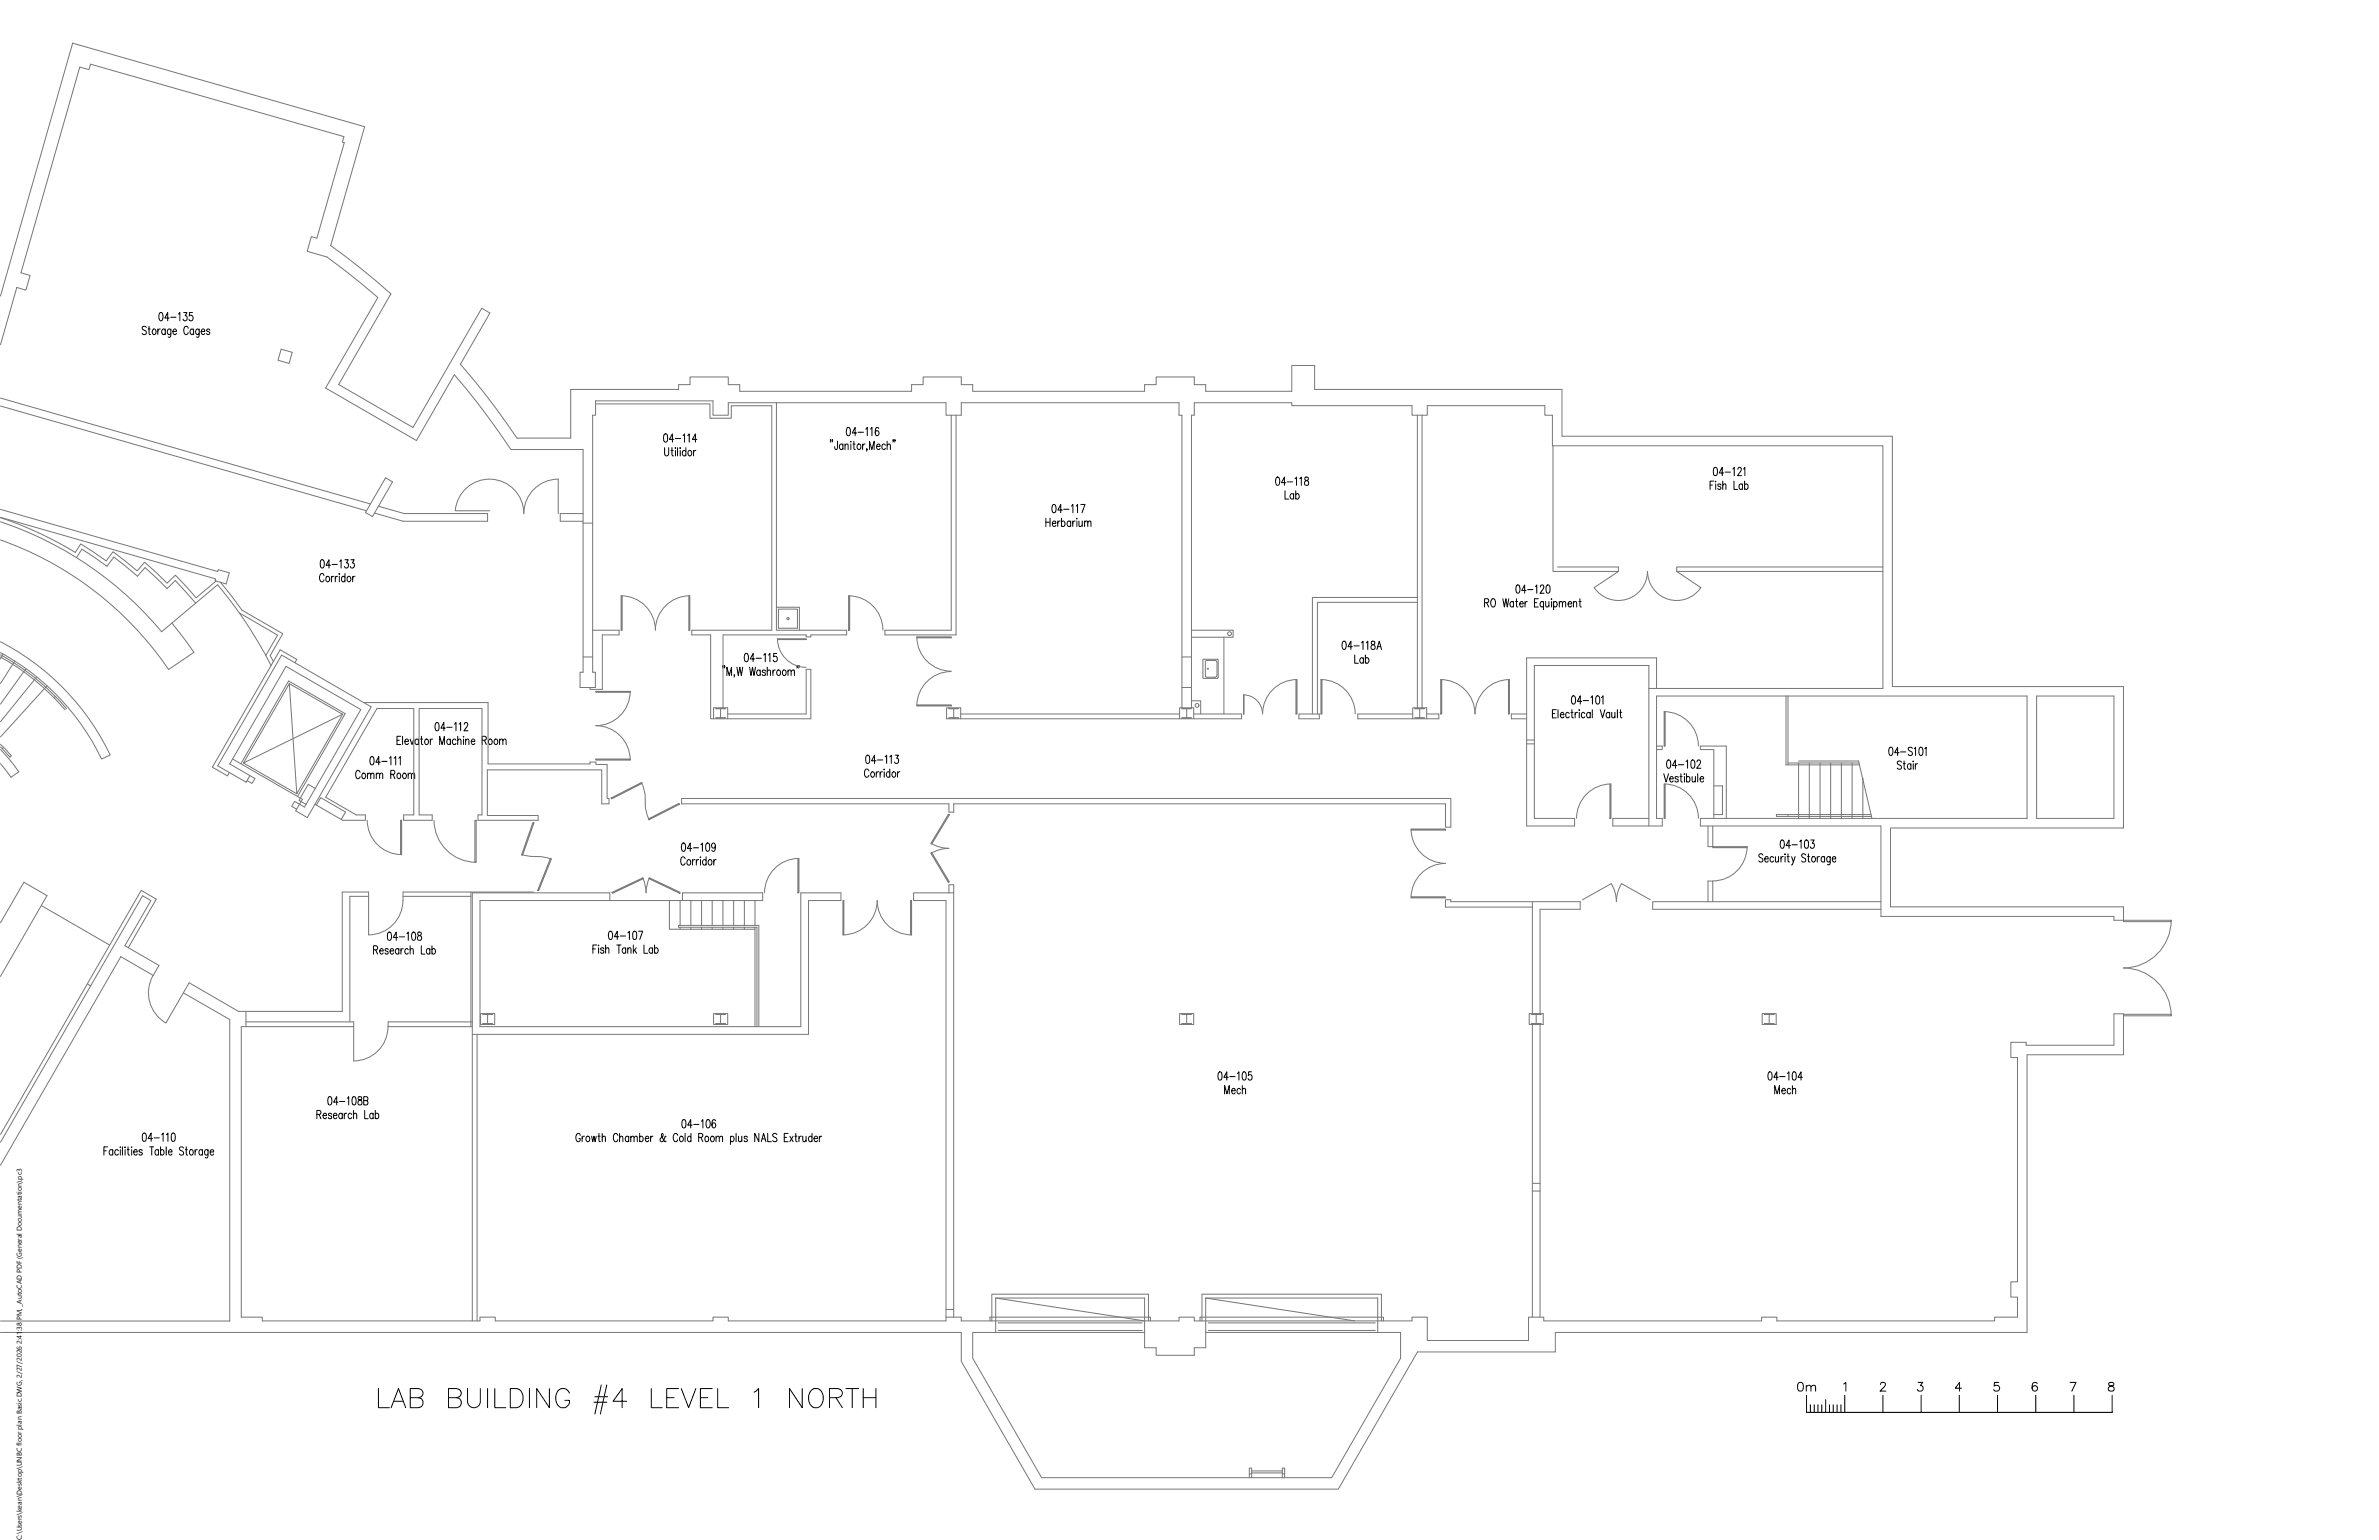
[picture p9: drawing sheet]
<svg xmlns="http://www.w3.org/2000/svg" width="432mm" height="279mm" viewBox="0 0 432 279" stroke-linecap="round" stroke-linejoin="round" font-family="sans-serif">
<defs><g id="words">
<text font-size="1.3" x="3.9" y="279.4" transform="rotate(-90 3.9 279.4)">C:\Users\kean\Desktop\UNBC floor plan Basic.DWG, 2/27/2026 2:41:38 PM, _AutoCAD PDF (General Documentation).pc3</text>
</g></defs>
<!-- layer: 3_Text -->
<g fill="none" stroke="#000" stroke-width=".18">
<path d="M26.6 59.4a.38 .38 0 0 0-.5-.2 .38 .38 0 0 0-.2 .5l.6 .3a.4 .4 0 0 1-.1 .7 .4 .4 0 0 1-.6-.2M26.9 59.7h.4M27.1 59.2v1.2v.2l.2 .1M27.8 59.8a.49 .49 0 0 1 .6 .3 .49 .49 0 0 1-.3 .6 .52 .52 0 0 1-.5-.4 .52 .52 0 0 1 .2-.5zM28.6 59.7v1M29 56.8l.3-.1a1.03 1.03 0 0 1 0 1.5h-.1a1.14 1.14 0 0 1-.2-1.4zM29.1 59.7a.42 .42 0 0 0-.5 .4M30 59.9l-.1-.1a.49 .49 0 0 0-.6 .3 .49 .49 0 0 0 .3 .6l.4-.2M30 59.7v1M30.7 57.7h-.8l.5-1v1.5M31 57.6h.9M31 59.7l-.1 1.4-.1 .1-.3-.1"/>
<path d="M31 59.9l-.1-.1a.49 .49 0 0 0-.6 .3 .49 .49 0 0 0 .3 .6l.4-.2M32.4 57l.2-.3v1.5M33.3 56.7h.6l-.3 .6a.43 .43 0 0 1 .4 .6 .43 .43 0 0 1-.8 0M34.2 59.6a.42 .42 0 0 0-.6-.4 .42 .42 0 0 0-.2 .6v.3a.42 .42 0 0 0 .2 .6 .42 .42 0 0 0 .6-.4M34.9 56.7h-.5v.6a.44 .44 0 0 1 .7 .4 .44 .44 0 0 1-.7 .4l-.1-.2M35.1 59.9l-.1-.1a.49 .49 0 0 0-.6 .3 .49 .49 0 0 0 .4 .6l.3-.2M35.1 59.7v1M36.2 59.7l-.1 1.4-.2 .1-.2-.1M36.2 59.9l-.2-.1a.49 .49 0 0 0-.5 .3 .49 .49 0 0 0 .3 .6l.4-.2M38.1 59.9a.3 .3 0 0 0-.3-.2 .3 .3 0 0 0-.3 .2l.5 .4 .1 .2a.31 .31 0 0 1-.3 .2 .31 .31 0 0 1-.3-.2M31.4 60.1h.6l-.1-.3a.49 .49 0 0 0-.6 .3 .49 .49 0 0 0 .3 .6l.4-.2M36.5 60.1h.7l-.1-.3a.49 .49 0 0 0-.6 .3 .49 .49 0 0 0 .3 .6l.4-.2"/>
<path d="M120.6 78.8l.3-.1a1.03 1.03 0 0 1 0 1.5h-.1a1.22 1.22 0 0 1-.2-1.4zM122.3 79.7h-.8l.5-1v1.5M122.6 79.6h.9M124 79l.2-.3v1.5M124.8 79l.3-.3v1.5M126.5 79.7h-.8l.5-1v1.5M150.8 79.8h-.1h.1l-.1 .4M151.1 79.8h-.1h.1l-.1 .4M153.8 77.6h.2a1.03 1.03 0 0 1 0 1.5h-.1a1.16 1.16 0 0 1-.1-1.5zM155.5 78.5h-.8l.5-.9v1.5M155.7 78.4h1M157.1 77.9l.3-.3v1.5"/>
<path d="M158 77.9l.3-.3v1.5M159.5 77.8l-.1-.2h-.2a.92 .92 0 0 0 0 1.5 .45 .45 0 0 0 .3-.6 .45 .45 0 0 0-.5-.3l-.1 .3M162.2 79.8h-.1h.1l-.1 .4M162.5 79.8h-.1h.1l-.1 .4M120.6 81.2v1.1a.37 .37 0 0 0 .2 .4 .37 .37 0 0 0 .4-.1l.2-.3v-1.1M121.8 81.7h.4M122 81.2v1.2v.2l.2 .1M122.6 81.2v.2zM122.6 81.7v1M123 81.2v1.5M123.5 81.2v.2zM123.5 81.7v1"/>
<path d="M124.5 81.9l-.1-.1a.49 .49 0 0 0-.6 .3 .49 .49 0 0 0 .3 .6l.4-.2M124.5 81.2v1.5M125 81.8a.47 .47 0 0 1 .6 .4 .47 .47 0 0 1-.5 .5l-.2-.4zM125.9 81.7v1M126.3 81.7l-.3 .1-.1 .3M152 80.1l-.1 1.4h-.3l-.1-.5M153 80.8l-.1-.2a.49 .49 0 0 0-.6 .4 .49 .49 0 0 0 .3 .6l.4-.3M153 80.6v1M153.4 80.8l.2-.2h.3v1M153.4 80.6v1M154.4 80.1v.1zM154.4 80.6v1"/>
<path d="M154.8 80.6h.4M155 80.1v1.2v.2l.2 .1M155.7 80.6a.49 .49 0 0 1 .6 .4 .49 .49 0 0 1-.3 .6 .52 .52 0 0 1-.5-.4 .52 .52 0 0 1 .2-.6zM156.6 80.6v1M157 80.6a.39 .39 0 0 0-.4 .4M157.4 81.5h-.1v-.1v.5M157.8 81.6v-1.5l.4 1.5 .5-1.5v1.5M159.1 81h.6l-.1-.4a.45 .45 0 0 0-.5 .5 .45 .45 0 0 0 .5 .4l.1-.2M160.7 80.8l-.1-.2a.44 .44 0 0 0-.5 .5 .44 .44 0 0 0 .5 .4l.1-.2M161 80.8l.3-.2h.3v1M161 80.1v1.5M189.8 94v1.5"/>
<path d="M189.8 94.7h.8M190.6 94v1.5M191 95h.6l-.1-.4a.44 .44 0 0 0-.5 .4 .44 .44 0 0 0 .5 .5l.1-.2M191.1 91.6l.2-.1a.99 .99 0 0 1 0 1.5h-.1a1.14 1.14 0 0 1-.1-1.4zM192 94.5v1M192.4 94.5l-.3 .1-.1 .4M192.7 94.7l.1-.1a.45 .45 0 0 1 .5 .4 .45 .45 0 0 1-.5 .5l-.1-.2M192.7 94v1.5M192.8 92.5h-.8l.5-1v1.5M193.1 92.4h.9M194.3 94.7l-.1-.1a.45 .45 0 0 0-.5 .4 .45 .45 0 0 0 .5 .5l.1-.2M194.3 94.5v1"/>
<path d="M194.5 91.8l.2-.3v1.5M194.7 94.5v1M195.1 94.5l-.2 .1-.2 .4M195.3 91.8l.3-.3v1.5M195.5 94v.2zM195.5 94.5v1M195.8 94.5l.1 1h.3l.2-.2M196.2 91.5h.7l-.5 1.5M196.4 94.5v1M196.9 94.8l.2-.3 .3 .1v.9M196.9 94.5v1M197.4 94.8l.3-.3 .3 .1v.9"/>
<path d="M231.7 86.6h.3a1.04 1.04 0 0 1 0 1.5h-.1a1.1 1.1 0 0 1-.2-1.5zM233.2 89v1.6h.7M233.4 87.6h-.8l.5-1v1.5M233.7 87.4h.9M234.8 89.8l-.1-.2a.45 .45 0 0 0-.6 .5 .45 .45 0 0 0 .6 .4l.1-.2M234.8 89.6v1M235.1 86.8l.2-.2v1.5M235.2 89.8l.1-.2a.44 .44 0 0 1 .5 .5 .44 .44 0 0 1-.5 .4l-.1-.2M235.2 89v1.6M235.9 86.8l.3-.2v1.5M236.9 86.6v.5a.55 .55 0 0 1 .6 .3 .55 .55 0 0 1-.2 .7 .47 .47 0 0 1-.6-.6 .47 .47 0 0 1 .6-.4l.2-.2-.1-.3zM310.4 88h.4"/>
<path d="M311.1 87.3h-.7v1.5M311.1 84.9l.3-.1a1.04 1.04 0 0 1 0 1.5h-.1a1.18 1.18 0 0 1-.2-1.4zM311.4 87.3v.1zM311.4 87.8v1M312.4 88a.3 .3 0 0 0-.3-.2 .3 .3 0 0 0-.3 .2v.2l.5 .2 .1 .2a.3 .3 0 0 1-.3 .2 .3 .3 0 0 1-.3-.2M312.7 88.1l.2-.3 .3 .1 .1 .9M312.7 87.3v1.5M312.8 85.8h-.8l.6-1v1.5M313.1 85.7h1M314.5 85.1l.3-.3v1.5M314.7 87.3v1.5h.7M315.4 85.2l.1-.3a.35 .35 0 0 1 .5 0 .35 .35 0 0 1 0 .5l-.6 .9h.7"/>
<path d="M316.3 88l-.1-.1a.49 .49 0 0 0-.6 .3 .49 .49 0 0 0 .3 .6l.4-.2M316.3 87.8v1M316.4 85.1l.3-.3v1.5M316.7 88l.1-.1a.49 .49 0 0 1 .5 .3 .49 .49 0 0 1-.3 .6l-.3-.2M316.7 87.3v1.5M58.3 101.6h.2a1.03 1.03 0 0 1 0 1.5h-.1a1.22 1.22 0 0 1-.1-1.5zM58.8 104.4a.36 .36 0 0 0-.2-.3 .36 .36 0 0 0-.4 0 .86 .86 0 0 0 .3 1.5l.3-.4M59.3 104.6a.47 .47 0 0 1 .5 .4 .47 .47 0 0 1-.4 .6l-.3-.5zM60 102.6h-.8l.5-1v1.5M60.2 104.6v1M60.3 102.4h.9M60.6 104.6h-.3l-.1 .4"/>
<path d="M60.9 104.6v1M61.3 104.6h-.3l-.1 .4M61.6 104.1v.1zM61.6 104.6v1M61.7 101.8l.2-.2v1.5M62.6 101.6h.6l-.3 .5a.43 .43 0 0 1 .4 .7 .43 .43 0 0 1-.8 0M62.6 104.8l-.1-.2a.49 .49 0 0 0-.6 .4 .49 .49 0 0 0 .3 .6l.4-.3M62.6 104.1v1.5M63.1 104.6a.47 .47 0 0 1 .6 .4 .47 .47 0 0 1-.5 .6l-.2-.5zM63.7 101.6h.6l-.4 .5a.43 .43 0 0 1 .4 .7 .43 .43 0 0 1-.7 0M64 104.6v1M64.4 104.6h-.2l-.2 .4"/>
<path d="M135.3 118.6h.2a.99 .99 0 0 1 0 1.5h-.1a1.16 1.16 0 0 1-.1-1.5zM137 119.5h-.8l.5-.9v1.5M137.2 119.4h1M138.6 118.9l.3-.3v1.5M139.5 118.9l.2-.3v1.5M141 118.6h-.6v.6a.44 .44 0 0 1 .7 .3 .44 .44 0 0 1-.7 .4l-.1-.1M243.8 116.4l.2-.1a1.03 1.03 0 0 1 0 1.5h-.1a1.14 1.14 0 0 1-.1-1.4zM245.5 117.3h-.8l.5-1v1.5M245.7 117.2h1M245.9 118.8v1.5h.6M247.1 116.6l.3-.3v1.5M247.5 119.5l-.1-.1a.47 .47 0 0 0-.6 .4 .47 .47 0 0 0 .4 .5l.3-.2"/>
<path d="M247.5 119.3v1M247.8 119.5l.1-.1a.47 .47 0 0 1 .6 .4 .47 .47 0 0 1-.5 .5l-.2-.2M247.8 118.8v1.5M248 116.6l.3-.3v1.5M248.9 116.4v.4a.56 .56 0 0 1 .6 .4 .56 .56 0 0 1-.2 .6 .47 .47 0 0 1-.5-.5 .47 .47 0 0 1 .6-.4l.1-.4a.38 .38 0 0 0-.6-.1zM249.9 117.8l.4-1.5 .5 1.5M250.1 117.3h.5M269.5 109.3h.6l.1-.2-.1-.4-.6-.1v1.5M269.8 109.3l.4 .8M270.8 108.7l.1-.1a.84 .84 0 0 1 .3 1.4l-.1 .1a.83 .83 0 0 1-.3-1.4zM272.8 108.6l.3 1.5 .2-1.5 .3 1.5 .3-1.5M274.7 109.3l-.1-.1a.47 .47 0 0 0-.5 .4 .47 .47 0 0 0 .4 .5l.2-.2"/>
<path d="M274.7 109.1v1M275.1 109.1h.4M275.3 108.6v1.2v.2l.2 .1M275.3 106.2l.3-.1a1.03 1.03 0 0 1 0 1.5h-.1a1.22 1.22 0 0 1-.2-1.4zM275.8 109.6h.7l-.1-.4a.47 .47 0 0 0-.6 .4 .47 .47 0 0 0 .5 .5l.2-.2M276.8 109.1v1M277 107.1h-.8l.5-1v1.5M277.2 109.1a.39 .39 0 0 0-.4 .5M277.3 107h.9M278.5 109.3h.4M278.7 106.4l.2-.3v1.5M279.2 108.6h-.7v1.5h.7"/>
<path d="M279.6 106.5l.2-.4 .3 .1 .1 .2-.1 .5-.6 .7h.8M280.2 109.3l-.1-.1a.47 .47 0 0 0-.6 .4 .47 .47 0 0 0 .5 .5l.2-.2M280.2 109.1v1.5M280.5 109.1l.1 .9 .3 .1 .2-.3M280.8 106.2l.2-.1a1.03 1.03 0 0 1 0 1.5h-.1a1.22 1.22 0 0 1-.1-1.4zM281.1 109.1v1M281.6 108.6v.2zM281.6 109.1v1M282 109.3l.1-.1a.47 .47 0 0 1 .5 .4 .47 .47 0 0 1-.4 .5l-.2-.2M282 109.1v1.5M283 109.4l.3-.3 .2 .1 .1 .9M283 109.1v1"/>
<path d="M283.6 109.4l.3-.3 .2 .1 .1 .9M284.6 109.6h.7l-.1-.4a.47 .47 0 0 0-.6 .4 .47 .47 0 0 0 .5 .5l.2-.2M285.6 109.4l.3-.3 .2 .1 .1 .9M285.6 109.1v1M286.6 109.1h.4M286.8 108.6v1.2v.2l.2 .1M67.3 137.4l.3-.1a1.04 1.04 0 0 1 0 1.5h-.1a1.1 1.1 0 0 1-.2-1.4zM69 138.3h-.8l.5-1v1.5M69.3 138.1h1M70.7 137.6l.3-.3v1.5M71.5 137.6l.3-.3v1.5M72.1 134.3h.4"/>
<path d="M72.4 137.6l.3-.3v1.5M72.7 133.6h-.6v1.5h.6M73.1 133.6v1.5M73.5 134.5h.6l-.1-.3a.44 .44 0 0 0-.5 .4 .44 .44 0 0 0 .5 .4l.1-.1M74.4 134.1l.4 1 .3-1M75.9 134.3l-.1-.1a.44 .44 0 0 0-.5 .4 .44 .44 0 0 0 .5 .4l.1-.1M75.9 134.1v1M76.3 134.1h.4M76.5 133.6v1.2v.2l.3 .1M77.2 134.2a.49 .49 0 0 1 .6 .3 .49 .49 0 0 1-.3 .6 .52 .52 0 0 1-.4-.4 .52 .52 0 0 1 .1-.5zM78.1 134.1v1M78.5 134.1l-.2 .1-.2 .3"/>
<path d="M79.1 131.2l.3-.1a1.04 1.04 0 0 1 0 1.5h-.1a1.14 1.14 0 0 1-.2-1.4zM79.8 135.1v-1.5l.4 1.5 .5-1.5v1.5M80.8 132.1h-.8l.6-1v1.5M81.1 132h1M81.7 134.3l-.1-.1a.45 .45 0 0 0-.5 .4 .45 .45 0 0 0 .5 .4l.1-.1M81.7 134.1v1M82.5 131.4l.3-.3v1.5M82.8 134.3l-.1-.1a.45 .45 0 0 0-.6 .4 .45 .45 0 0 0 .6 .4l.1-.1M83.1 134.4l.2-.3 .3 .1 .1 .9M83.1 133.6v1.5M83.3 131.4l.3-.3v1.5M84.1 133.6v.1z"/>
<path d="M84.1 134.1v1M84.3 131.4v-.2a.34 .34 0 0 1 .5 0 .34 .34 0 0 1 0 .5l-.6 .9h.7M84.5 134.4l.3-.3 .2 .1 .1 .9M84.5 134.1v1M85.5 134.5h.7l-.1-.3a.45 .45 0 0 0-.6 .4 .45 .45 0 0 0 .6 .4l.1-.1M87.5 134.3l.7-.1v-.5l-.2-.1h-.5v1.5M87.9 134.3l.4 .8M88.8 134.2a.44 .44 0 0 1 .6 .4 .44 .44 0 0 1-.6 .4l-.2-.3zM89.8 134.2a.44 .44 0 0 1 .6 .4 .44 .44 0 0 1-.6 .4l-.1-.3zM90.7 134.4l.3-.3 .2 .1 .1 .9M90.7 134.1v1M91.3 134.4l.2-.3 .3 .1 .1 .9"/>
<path d="M131.2 120.8h-.1h.1l-.1 .4M131.6 120.8h-.2h.2l-.2 .4M131.9 122.6v-1.5l.5 1.5 .4-1.5v1.5M133.3 122.5v-.1l-.1 .5M133.8 121.1l.2 1.5 .3-1.5 .3 1.5 .2-1.5M136.1 121.1l.2 1.5 .3-1.5 .3 1.5 .2-1.5M138 121.8l-.1-.2a.45 .45 0 0 0-.6 .5 .45 .45 0 0 0 .6 .4l.1-.2M138 121.6v1M138.9 121.8a.31 .31 0 0 0-.3-.3 .31 .31 0 0 0-.3 .3l.6 .3v.2a.31 .31 0 0 1-.3 .3 .31 .31 0 0 1-.3-.3M139.3 121.8l.2-.2h.3v1M139.3 121.1v1.5M140.3 121.6v1"/>
<path d="M140.7 121.6h-.3l-.1 .4M141.1 121.6a.49 .49 0 0 1 .6 .4 .49 .49 0 0 1-.3 .6 .52 .52 0 0 1-.4-.4 .52 .52 0 0 1 .1-.6zM142.2 121.6a.49 .49 0 0 1 .5 .4 .49 .49 0 0 1-.3 .6l-.4-.3v-.3zM143 121.8l.3-.2h.3v1M143 121.6v1M143.6 121.8l.3-.2h.2l.1 1M144.7 120.8h-.1h.1l-.1 .4M145.1 120.8h-.2h.2l-.2 .4M157.3 137.1l.2-.1a1.04 1.04 0 0 1 0 1.5h-.1a1.14 1.14 0 0 1-.1-1.4zM157.7 139.9a.42 .42 0 0 0-.5-.4 .42 .42 0 0 0-.3 .6v.3a.42 .42 0 0 0 .3 .6 .42 .42 0 0 0 .5-.3M159 138h-.8l.5-1v1.5M159.3 137.9h.9"/>
<path d="M160.5 139.5v.2zM160.7 137.3l.2-.3v1.5M161.5 137.3l.3-.3v1.5M161.5 139.5v1.5M162.5 137h.6l-.3 .6a.43 .43 0 0 1 .3 .6 .43 .43 0 0 1-.7 0M281.8 129.5h.4M282.5 128.8h-.7v1.4h.7M282.8 128.8v1.4M283.2 129.7h.7l-.1-.4a.48 .48 0 0 0-.6 .3 .48 .48 0 0 0 .3 .6l.4-.2M284.8 129.5l-.1-.2a.48 .48 0 0 0-.6 .3 .48 .48 0 0 0 .3 .6l.4-.2M285.1 129.2h.4M285.3 128.8v1.2v.2h.3"/>
<path d="M285.4 126.3l.2-.1a.99 .99 0 0 1 0 1.5h-.1a1.14 1.14 0 0 1-.1-1.4zM285.9 129.2v1M286.3 129.2a.4 .4 0 0 0-.4 .5M286.6 128.8v.1zM286.6 129.2v1M287.1 127.3h-.8l.5-1.1v1.5M287.4 127.1h.9M287.7 129.5l-.2-.2a.47 .47 0 0 0-.5 .4 .47 .47 0 0 0 .3 .5l.4-.2M288.6 129.5l-.1-.2a.48 .48 0 0 0-.6 .3 .48 .48 0 0 0 .3 .6l.4-.2M288.6 129.2v1M288.8 126.5l.2-.3v1.5M289 128.8v1.4"/>
<path d="M289.8 126.3l.2-.1a1.04 1.04 0 0 1 0 1.5h-.1a1.18 1.18 0 0 1-.1-1.4zM290.4 128.8l.5 1.4 .4-1.4M290.7 126.5l.3-.3v1.5M292.2 129.5l-.1-.2a.48 .48 0 0 0-.6 .3 .48 .48 0 0 0 .3 .6l.4-.2M292.2 129.2v1M292.5 129.2l.1 1h.3l.2-.2M293.1 129.2v1M293.6 128.8v1.4M294 129.2h.4M294.1 128.8v1.2l.1 .2h.2M302.7 137.9h.2a.99 .99 0 0 1 0 1.5h-.1a1.16 1.16 0 0 1-.1-1.5zM304.4 138.9h-.8l.5-1v1.5"/>
<path d="M304.6 138.7h1M306 138.2l.3-.3v1.5M307 137.9h.3a1.03 1.03 0 0 1 0 1.5h-.1a1.2 1.2 0 0 1-.2-1.5zM308 138.2l.1-.2a.35 .35 0 0 1 .5 0 .35 .35 0 0 1 0 .5l-.6 .9h.7M343 135.6h.2a.99 .99 0 0 1 0 1.5h-.1a1.17 1.17 0 0 1-.1-1.5zM344.7 136.6h-.8l.5-1v1.5M345 136.4h.9M345.1 138.3a.38 .38 0 0 0-.5-.2 .38 .38 0 0 0-.2 .5l.6 .3a.4 .4 0 0 1 0 .6 .4 .4 0 0 1-.6-.1M345.4 138.6h.4M345.6 138.1v1.2l.1 .2 .2 .1M346.8 138.8l-.1-.2a.49 .49 0 0 0-.6 .4 .49 .49 0 0 0 .4 .6l.3-.2M346.8 138.6v1"/>
<path d="M347.1 135.8a.38 .38 0 0 0-.5-.2 .38 .38 0 0 0-.2 .5l.5 .3a.4 .4 0 0 1 .1 .6 .4 .4 0 0 1-.6-.2M347.3 138.1v.1zM347.3 138.6v1M347.4 135.8l.3-.2v1.5M347.6 138.6v1M348.1 138.6a.4 .4 0 0 0-.5 .4M348.4 135.6h.3a.99 .99 0 0 1 0 1.5h-.1a1.17 1.17 0 0 1-.2-1.5zM349.4 135.8l.2-.2v1.5M65.4 140.1a.42 .42 0 0 0-.6-.3 .42 .42 0 0 0-.2 .5v.4a.42 .42 0 0 0 .2 .6 .42 .42 0 0 0 .6-.4M65.8 140.3a.45 .45 0 0 1 .6 .5 .45 .45 0 0 1-.6 .4l-.1-.4zM66.7 140.6l.3-.3h.2l.1 1M66.7 140.3v1"/>
<path d="M67.3 140.6l.2-.3h.3l.1 1M68.3 140.6l.3-.3h.2l.1 1M68.3 140.3v1M68.9 140.6l.3-.3h.2l.1 1M70.9 140.5l.7-.1v-.5l-.2-.1h-.5v1.5M71.3 140.5l.4 .8M72.2 140.3a.44 .44 0 0 1 .6 .5 .44 .44 0 0 1-.6 .4l-.1-.4zM73.2 140.3a.44 .44 0 0 1 .6 .5 .44 .44 0 0 1-.6 .4l-.1-.4zM74.1 140.6l.3-.3h.2l.1 1M74.1 140.3v1M74.7 140.6l.3-.3h.2l.1 1M123.8 153h.3a1.03 1.03 0 0 1 0 1.5h-.1a1.13 1.13 0 0 1-.2-1.5z"/>
<path d="M124.4 155.8a.42 .42 0 0 0-.6-.3 .42 .42 0 0 0-.3 .5v.4a.42 .42 0 0 0 .3 .5 .42 .42 0 0 0 .6-.3M124.8 156a.49 .49 0 0 1 .6 .4 .49 .49 0 0 1-.3 .6 .52 .52 0 0 1-.4-.4 .52 .52 0 0 1 .1-.6zM125.6 153.9h-.8l.5-.9v1.5M125.7 156v1M125.8 153.8h1M126.1 156a.39 .39 0 0 0-.4 .4M126.4 156v1M126.8 156a.39 .39 0 0 0-.4 .4M127.1 155.4v.2zM127.1 156v1M127.2 153.2l.3-.2v1.5M128.2 156.2l-.1-.2a.45 .45 0 0 0-.6 .5 .45 .45 0 0 0 .6 .4l.1-.2"/>
<path d="M128.2 155.4v1.6M128.2 153h.3a1.03 1.03 0 0 1 0 1.5h-.1a1.16 1.16 0 0 1-.2-1.5zM128.7 156a.49 .49 0 0 1 .6 .4 .49 .49 0 0 1-.3 .6 .52 .52 0 0 1-.5-.4 .52 .52 0 0 1 .2-.6zM129.6 156v1M129.8 153.5l-.1 .3a.42 .42 0 0 1-.5-.4 .42 .42 0 0 1 .5-.4l.1 .5a.72 .72 0 0 1-.4 1l-.2-.3M130 156h-.3l-.1 .4M158.2 140.1a.47 .47 0 0 1 .6 .3 .47 .47 0 0 1-.3 .6 .51 .51 0 0 1-.5-.4 .51 .51 0 0 1 .2-.5zM159 140v1M159.5 140l-.3 .1-.2 .3M159.7 140v1M160.2 140l-.4 .2-.1 .2M160.5 140v1"/>
<path d="M161.5 140.2l-.1-.1a.47 .47 0 0 0-.6 .3 .47 .47 0 0 0 .3 .6l.4-.2M162.1 140.1a.47 .47 0 0 1 .5 .3 .47 .47 0 0 1-.3 .6 .51 .51 0 0 1-.4-.4 .51 .51 0 0 1 .2-.5zM162.9 140v1M163.3 140l-.2 .1-.2 .3M302 140.4l.4 1.5 .5-1.5M303.1 141.3h.6l-.1-.4a.49 .49 0 0 0-.6 .4 .49 .49 0 0 0 .3 .6l.4-.2M304.6 141.1a.31 .31 0 0 0-.3-.2 .31 .31 0 0 0-.3 .2l.6 .4v.2a.31 .31 0 0 1-.3 .2 .31 .31 0 0 1-.3-.2M304.9 140.9h.4M305.1 140.4v1.2v.2l.3 .1M305.7 140.4v.1zM305.7 140.9v1M306.1 141.1l.1-.2a.49 .49 0 0 1 .6 .4 .49 .49 0 0 1-.3 .6l-.4-.2"/>
<path d="M306.1 140.4v1.5M307.1 140.9l.1 .9 .2 .1 .3-.3M307.7 140.9v1M308.1 140.4v1.5M308.6 141.3h.6l-.1-.4a.45 .45 0 0 0-.5 .5 .45 .45 0 0 0 .5 .4l.1-.1M320 155.1a.4 .4 0 0 0-.4-.2 .4 .4 0 0 0-.4 .2l.1 .4 .6 .3 .1 .4a.41 .41 0 0 1-.4 .2 .41 .41 0 0 1-.4-.2M320.3 155.8h.7l-.2-.3a.45 .45 0 0 0-.5 .4 .45 .45 0 0 0 .5 .4l.2-.1M321.9 155.6l-.1-.1a.44 .44 0 0 0-.5 .4 .44 .44 0 0 0 .5 .4l.1-.1M322.2 155.4l.1 .9 .3 .1 .2-.3M322.8 155.4v1M323.3 155.4v1M323.3 152.5l.3-.1a1.04 1.04 0 0 1 0 1.5h-.2a1.14 1.14 0 0 1-.1-1.4z"/>
<path d="M323.7 155.4l-.3 .1-.1 .3M324 154.9v.1zM324 155.4v1M324.4 155.4h.3M324.5 154.9v1.2l.1 .2 .2 .1M325 153.4h-.8l.5-1v1.5M325.2 155.4l.3 1 .3-1M325.2 153.3h1M325.5 156.4l-.2 .5h-.2M326.6 152.7l.3-.3v1.5M327.7 152.5l.2-.1a1.04 1.04 0 0 1 0 1.5h-.1a1.18 1.18 0 0 1-.1-1.4zM327.7 155.1a.38 .38 0 0 0-.4-.2 .38 .38 0 0 0-.3 .5l.5 .3a.39 .39 0 0 1 .2 .6 .39 .39 0 0 1-.6 0l-.1-.1"/>
<path d="M328.1 155.4h.3M328.2 154.9v1.2l.1 .2 .2 .1M328.7 152.4h.6l-.3 .6a.43 .43 0 0 1 .3 .6 .43 .43 0 0 1-.7 0M329 155.5a.45 .45 0 0 1 .5 .4 .45 .45 0 0 1-.5 .4l-.2-.3zM329.8 155.4v1M330.3 155.4l-.3 .1-.2 .3M331.2 155.6l-.1-.1a.49 .49 0 0 0-.6 .3 .49 .49 0 0 0 .3 .6l.4-.2M331.2 155.4v1M332.2 155.4l-.1 1.4-.1 .1-.3-.1M332.2 155.6l-.1-.1a.49 .49 0 0 0-.6 .3 .49 .49 0 0 0 .3 .6l.4-.2M332.6 155.8h.6l-.1-.3a.44 .44 0 0 0-.5 .4 .44 .44 0 0 0 .5 .4l.1-.1M67.8 172.3h.6l.1-.6-.2-.1h-.5v1.5"/>
<path d="M68.2 172.3l.3 .8M68.9 172.5h.7l-.2-.3a.44 .44 0 0 0-.5 .4 .44 .44 0 0 0 .5 .4l.2-.1M70.5 169.2l.2-.1a1.04 1.04 0 0 1 0 1.5h-.1a1.18 1.18 0 0 1-.1-1.4zM70.5 172.3a.3 .3 0 0 0-.3-.2 .3 .3 0 0 0-.3 .2v.2l.5 .2 .1 .2a.3 .3 0 0 1-.3 .2 .3 .3 0 0 1-.3-.2M70.8 172.5h.6l-.1-.3a.49 .49 0 0 0-.6 .3 .49 .49 0 0 0 .4 .6l.3-.2M72.2 170.1h-.8l.5-1v1.5M72.4 172.3l-.1-.1a.44 .44 0 0 0-.6 .4 .44 .44 0 0 0 .6 .4l.1-.1M72.4 172.1v1M72.5 170h.9M72.8 172.1v1M73.2 172.1a.39 .39 0 0 0-.4 .4M73.9 169.4l.2-.3v1.5"/>
<path d="M74.1 172.3l-.1-.1a.44 .44 0 0 0-.5 .4 .44 .44 0 0 0 .5 .4l.1-.1M74.4 172.4l.3-.3 .3 .1v.9M74.4 171.6v1.5M74.9 169.2l.2-.1a1.04 1.04 0 0 1 0 1.5h-.1a1.14 1.14 0 0 1-.1-1.4zM75.9 169.2v.4a.55 .55 0 0 1 .6 .4 .55 .55 0 0 1-.2 .6 .47 .47 0 0 1-.6-.5 .47 .47 0 0 1 .6-.4l.1-.1a.32 .32 0 0 0-.1-.5zM76.5 171.6v1.5h.6M78 172.3l-.1-.1a.49 .49 0 0 0-.6 .3 .49 .49 0 0 0 .3 .6l.4-.2M78 172.1v1M78.4 172.3l.1-.1a.49 .49 0 0 1 .6 .3 .49 .49 0 0 1-.3 .6l-.4-.2M78.4 171.6v1.5M107.6 172.2h.5M108.3 171.5h-.7v1.5"/>
<path d="M108.6 171.5v.1zM108.6 172v1M109.6 172.2a.31 .31 0 0 0-.3-.3 .31 .31 0 0 0-.3 .3l.6 .3v.2a.31 .31 0 0 1-.3 .3 .31 .31 0 0 1-.3-.3M109.9 172.2l.3-.2h.3v1M109.9 171.5v1.5M110.6 169h.3a1.03 1.03 0 0 1 0 1.5h-.1a1.13 1.13 0 0 1-.2-1.5zM112 171.5h.7M112.3 169.9h-.8l.5-.9v1.5M112.3 171.5v1.5M112.6 169.8h.9M113.6 172.2l-.1-.2a.44 .44 0 0 0-.6 .5 .44 .44 0 0 0 .6 .4l.1-.2M113.6 172v1"/>
<path d="M113.9 172.2l.3-.2h.3v1M113.9 172v1M114 169.2l.2-.2v1.5M115 171.5v1.5M115 169h.3a1.03 1.03 0 0 1 0 1.5h-.2a1.2 1.2 0 0 1-.1-1.5zM115.2 172.4l.3 .6M115.5 172l-.5 .7M115.9 169h.7l-.5 1.5M116.9 171.5v1.5h.6M118.4 172.2l-.1-.2a.45 .45 0 0 0-.5 .5 .45 .45 0 0 0 .5 .4l.1-.2M118.4 172v1M118.8 172.2l.1-.2a.45 .45 0 0 1 .6 .5 .45 .45 0 0 1-.6 .4l-.1-.2"/>
<path d="M118.8 171.5v1.5M59.6 199h.3a1.03 1.03 0 0 1 0 1.5h-.1a1.2 1.2 0 0 1-.2-1.5zM61.4 200h-.8l.5-1v1.5M61.6 199.8h1M63 199.3l.3-.3v1.5M64.1 199h.2a.99 .99 0 0 1 0 1.5h-.1a1.16 1.16 0 0 1-.1-1.5zM65.1 199v.5a.54 .54 0 0 1 .6 .3 .54 .54 0 0 1-.3 .7 .47 .47 0 0 1-.5-.5 .47 .47 0 0 1 .6-.5h.1a.31 .31 0 0 0-.2-.5zM66 199.7l.7-.1 .1-.2-.1-.4h-.7v1.5l.7-.1 .1-.4-.3-.3M221.2 194.5h.3a1.04 1.04 0 0 1 0 1.5h-.1a1.14 1.14 0 0 1-.2-1.5zM222.3 198.5v-1.5l.4 1.5 .4-1.5v1.5M222.9 195.5h-.8l.6-1v1.5M223.2 195.3h1"/>
<path d="M223.6 197.9h.6l-.1-.4a.49 .49 0 0 0-.6 .4 .49 .49 0 0 0 .3 .6l.4-.3M224.6 194.8l.3-.3v1.5M225.1 197.7l-.1-.2a.44 .44 0 0 0-.5 .5 .44 .44 0 0 0 .5 .4l.1-.2M225.5 197.7l.2-.2h.3l.1 1M225.5 197v1.5M225.6 194.5h.3a1.04 1.04 0 0 1 0 1.5h-.1a1.1 1.1 0 0 1-.2-1.5zM227.2 194.5h-.6v.6v-.1a.47 .47 0 0 1 .7 .5 .47 .47 0 0 1-.7 .4l-.1-.2M321.1 194.5h.2a.99 .99 0 0 1 0 1.5h-.1a1.14 1.14 0 0 1-.1-1.5zM322.1 198.5v-1.5l.5 1.5 .4-1.5v1.5M322.8 195.5h-.8l.5-1v1.5M323 195.3h1M323.4 197.9h.7l-.2-.4a.44 .44 0 0 0-.5 .5 .44 .44 0 0 0 .5 .4l.2-.2"/>
<path d="M324.4 194.8l.3-.3v1.5M325 197.7l-.1-.2a.49 .49 0 0 0-.6 .4 .49 .49 0 0 0 .3 .6l.4-.3M325.3 197.7l.3-.2h.3v1M325.3 197v1.5M325.4 194.5h.3a1.04 1.04 0 0 1 0 1.5h-.1a1.18 1.18 0 0 1-.2-1.5zM327.2 195.5h-.9l.6-1v1.5M18.9 208.8h.4M19.6 208.1h-.7v1.5M20.5 208.8l-.1-.2a.45 .45 0 0 0-.6 .5 .45 .45 0 0 0 .6 .4l.1-.1M20.5 208.6v1M21.5 208.8l-.1-.2a.45 .45 0 0 0-.6 .5 .45 .45 0 0 0 .6 .4l.1-.1M21.8 208.1v.1z"/>
<path d="M21.8 208.6v1M22.2 208.1v1.5M22.7 208.1v.1zM22.7 208.6v1M23.1 208.6h.4M23.2 208.1v1.2l.1 .2 .2 .1M23.9 208.1v.1zM23.9 208.6v1M24.3 209h.6l-.1-.4a.45 .45 0 0 0-.5 .5 .45 .45 0 0 0 .5 .4l.1-.1M25.8 208.8a.31 .31 0 0 0-.3-.2 .31 .31 0 0 0-.3 .2l.1 .1 .5 .2v.3a.31 .31 0 0 1-.3 .2 .31 .31 0 0 1-.3-.2M26 205.7l.2-.1a1.04 1.04 0 0 1 0 1.5h-.1a1.18 1.18 0 0 1-.1-1.4zM27.2 208.1h.7"/>
<path d="M27.5 208.1v1.5M27.7 206.6h-.8l.5-1v1.5M28 206.4h.9M28.8 208.8l-.1-.2a.49 .49 0 0 0-.6 .4 .49 .49 0 0 0 .3 .6l.4-.2M28.8 208.6v1M29.1 208.8l.2-.2a.44 .44 0 0 1 .5 .5 .44 .44 0 0 1-.5 .4l-.2-.1M29.1 208.1v1.5M29.4 205.9l.2-.3v1.5M30.2 208.1v1.5M30.2 205.9l.3-.3v1.5M30.6 209h.6l-.1-.4a.44 .44 0 0 0-.5 .5 .44 .44 0 0 0 .5 .4l.1-.1M31.2 205.7l.3-.1a1.04 1.04 0 0 1 0 1.5h-.1a1.18 1.18 0 0 1-.2-1.4z"/>
<path d="M33.3 208.3a.38 .38 0 0 0-.5-.2 .38 .38 0 0 0-.2 .5l.5 .3a.4 .4 0 0 1 .1 .6 .4 .4 0 0 1-.6-.1M33.6 208.6h.4M33.8 208.1v1.2v.2l.3 .1M34.5 208.6a.49 .49 0 0 1 .6 .4 .49 .49 0 0 1-.3 .6l-.4-.2v-.4zM35.4 208.6v1M35.8 208.6h-.2l-.2 .4M36.7 208.8l-.1-.2a.49 .49 0 0 0-.5 .4 .49 .49 0 0 0 .3 .6l.3-.2M36.7 208.6v1M37.8 208.6l-.1 1.3-.2 .2-.2-.1M37.8 208.8l-.1-.2a.49 .49 0 0 0-.6 .4 .49 .49 0 0 0 .3 .6l.4-.2M38.1 209h.7l-.1-.4a.49 .49 0 0 0-.6 .4 .49 .49 0 0 0 .3 .6l.4-.2M57.5 202.2l.6-.1 .1-.5-.2-.1h-.5v1.5"/>
<path d="M57.9 202.2l.4 .8M58.6 202.4h.7l-.1-.4a.44 .44 0 0 0-.6 .5 .44 .44 0 0 0 .6 .4l.1-.1M60.2 202.2a.31 .31 0 0 0-.3-.2 .31 .31 0 0 0-.3 .2v.1l.5 .2 .1 .3a.31 .31 0 0 1-.3 .2 .31 .31 0 0 1-.3-.2M60.5 202.4h.7l-.2-.4a.49 .49 0 0 0-.5 .4 .49 .49 0 0 0 .3 .6l.4-.2M62.1 202.2l-.1-.2a.45 .45 0 0 0-.5 .5 .45 .45 0 0 0 .5 .4l.1-.1M62.1 202v1M62.5 202v1M62.9 202a.39 .39 0 0 0-.4 .4M63.8 202.2l-.1-.2a.45 .45 0 0 0-.5 .5 .45 .45 0 0 0 .5 .4l.1-.1M64.2 202.2l.2-.2h.3v1M64.2 201.5v1.5M66.2 201.5v1.5h.6"/>
<path d="M67.7 202.2l-.1-.2a.44 .44 0 0 0-.5 .5 .44 .44 0 0 0 .5 .4l.1-.1M67.7 202v1M68.1 202.2l.1-.2a.49 .49 0 0 1 .6 .4 .49 .49 0 0 1-.3 .6l-.4-.2M68.1 201.5v1.5M105.3 206a.42 .42 0 0 0-.5-.4 .42 .42 0 0 0-.3 .6v.4a.43 .43 0 0 0 .4 .5 .43 .43 0 0 0 .4-.5h-.2M105.7 206.1v1M106.1 206.1l-.3 .1-.1 .4M106.5 206.2a.49 .49 0 0 1 .6 .3 .49 .49 0 0 1-.3 .6 .52 .52 0 0 1-.5-.3 .52 .52 0 0 1 .2-.6zM107.4 206.1l.2 1 .2-1 .2 1 .2-1M108.5 206.1h.4M108.7 205.6v1.2l.1 .3h.2M109.3 206.4l.3-.3 .2 .1 .1 .9"/>
<path d="M109.3 205.6v1.5M112.1 206a.42 .42 0 0 0-.5-.4 .42 .42 0 0 0-.3 .6v.4a.42 .42 0 0 0 .3 .5 .42 .42 0 0 0 .5-.3M112.5 206.4l.2-.3 .3 .1 .1 .9M112.5 205.6v1.5M114.1 206.4l-.1-.2a.44 .44 0 0 0-.5 .4 .44 .44 0 0 0 .5 .5l.1-.2M114.1 206.1v1M114.5 206.4l.3-.3 .2 .1 .1 .9M114.5 206.1v1M115.1 206.4l.3-.3 .2 .1 .1 .9M116.1 206.4l.1-.2a.49 .49 0 0 1 .6 .3 .49 .49 0 0 1-.3 .6l-.4-.2M116.1 205.6v1.5M117.1 206.6h.7l-.2-.4a.44 .44 0 0 0-.5 .4 .44 .44 0 0 0 .5 .5l.2-.2"/>
<path d="M118.1 206.1v1M118.5 206.1l-.3 .1-.1 .4M120.9 206.3l-.1-.2-.3 .6a.42 .42 0 0 1-.6 .4l-.1-.5 .6-.6-.2-.4-.1 .2v.4l.5 .9h.2l.1-.1M123 206a.42 .42 0 0 0-.5-.4 .42 .42 0 0 0-.3 .6v.4a.42 .42 0 0 0 .3 .5 .42 .42 0 0 0 .5-.3M123.5 206.2a.45 .45 0 0 1 .5 .4 .45 .45 0 0 1-.5 .5l-.2-.4zM123.9 203.2l.3-.1a1.03 1.03 0 0 1 0 1.5h-.1a1.2 1.2 0 0 1-.2-1.4zM124.4 205.6v1.5M125.4 206.4l-.1-.2a.44 .44 0 0 0-.5 .4 .44 .44 0 0 0 .5 .5l.1-.2M125.4 205.6v1.5M125.6 204.1h-.8l.6-1v1.5M125.9 204h1M126.8 206.4l.6-.1 .2-.2-.1-.3-.2-.2h-.5v1.5"/>
<path d="M127.2 206.4l.4 .7M127.3 203.4l.3-.3v1.5M128.1 206.2a.44 .44 0 0 1 .5 .4 .44 .44 0 0 1-.5 .5l-.2-.4zM128.3 203.2l.3-.1a1.03 1.03 0 0 1 0 1.5h-.1a1.13 1.13 0 0 1-.2-1.4zM129.1 206.2a.49 .49 0 0 1 .6 .3 .49 .49 0 0 1-.3 .6 .52 .52 0 0 1-.5-.3 .52 .52 0 0 1 .2-.6zM129.9 203.3l-.1-.1-.3-.1a.92 .92 0 0 0 .1 1.5 .45 .45 0 0 0 .3-.5 .45 .45 0 0 0-.5-.3l-.2 .3M130 206.4l.2-.3 .3 .1 .1 .9M130 206.1v1M130.6 206.4l.2-.3 .3 .1v.9M132.6 206.4l.1-.2a.45 .45 0 0 1 .6 .4 .45 .45 0 0 1-.6 .5l-.1-.2M132.6 206.1v1.5M133.6 205.6v1.5"/>
<path d="M134 206.1l.1 1h.3l.2-.3M134.6 206.1v1M135.7 206.4a.31 .31 0 0 0-.3-.3 .31 .31 0 0 0-.3 .3v.1l.5 .2 .1 .2a.31 .31 0 0 1-.3 .2 .31 .31 0 0 1-.3-.2M137.7 205.6v1.5l-.7-1.5v1.5M138.2 207.1l.4-1.5 .4 1.5M138.3 206.6h.6M139.3 205.6v1.5h.7M141 205.8a.38 .38 0 0 0-.5-.2 .38 .38 0 0 0-.2 .5l.5 .3a.41 .41 0 0 1 .1 .7 .41 .41 0 0 1-.6-.2M142.3 206.4h.5M143 205.6h-.7v1.5h.7M143.4 206.1l.6 1M144 206.1l-.6 1"/>
<path d="M144.3 206.1h.4M144.4 205.6v1.2l.1 .3h.2M145 206.1v1M145.5 206.1a.39 .39 0 0 0-.5 .5M145.7 206.1l.1 1h.2l.3-.3M146.3 206.1v1M147.4 206.4l-.1-.2a.45 .45 0 0 0-.6 .4 .45 .45 0 0 0 .6 .5l.1-.2M147.4 205.6v1.5M147.7 206.6h.7l-.1-.4a.45 .45 0 0 0-.6 .4 .45 .45 0 0 0 .6 .5l.1-.2M148.7 206.1v1M149.1 206.1a.39 .39 0 0 0-.4 .5"/>
</g>
<!-- layer: 1_Wall_Exist -->
<g fill="none" stroke="#767676" stroke-width=".18">
<path d="M.1 53.7l13.1-45.9 53 15.2-6.2 21.6a134.9 134.9 0 0 1 11 8.7l-9.5 16.5 13.5 7.8 12.4-21.7 1.5 .9-5.3 9.3a131.3 131.3 0 0 1 10.2 13.4h9.8v-8.8h19.6v-.9h2v-1.4h7v1.4h2.1v1.2h31.2v-1.2h2.1v-1.4h6.9v1.4h2.1v1.2h31.2v-1.2h2v-1.4h7v1.4h2v1.2h15.7v-4.7h4.1v4.4h44.9v8.4h60v45.5h41.9v25.6h-42.3v14.3h42.3v2.5M.1 62.5l2.9-10.3 1.7 .4 .8-2.6-1.7-.5 10.7-37.3 1.7 .4 .2-1 46 13.2-.3 1 .4 .1-5 17.3-1-.3-.7 2.7 3.6 1 6.2 4.8 3 2.6-9.5 16.4 16.5 9.5 6.9-11.9a132.1 132.1 0 0 1 10.2 13.6h13.1v40.4h-.5v2.7h2.8v-2.7h-.5v-46.7h.5v-2.6h21.3v2.6h2.8v-2.2h39.5v2.2h2.8v-2.2h39.5v2.2h.5v53.1M.1 72.2l67.1 19.2M.1 73.7l66.4 19M51 63.4l2 .5-.5 2-2-.5zM108.1 73.3h20.8v2.6h3.8v-2.3h7.4v40.7h-14.5v.9h3.4v15.2h18.2v-9h-.9v8.1h-14.2M140.9 73.1v41.2h12.8v.9h-6.5v.3h-.9v-.3h-15.1v13.2M172.7 75.3v39h-12.1v.9h12.9v-39.9M257.3 75.3v53.1M258.1 75.3v53.1M.1 94.7a65 65 0 0 1 29.2 19.9l10.2-8.5a76.6 76.6 0 0 1 9.7 14.6M.1 93.9a64.3 64.3 0 0 1 13.6 6.3l.9-1.5 4.7 3.1 1.2-1.7 4.4 3.5 1.3-1.6 4.1 3.8 1.5-1.4 3.8 4.1 3.6-3.1"/>
<path d="M.1 98a61.9 61.9 0 0 1 30.5 23.5l4.6-3.2-4-5.2M.1 92.4l39.4 11.3 .1-.3 2 .5-.6 2-2-.5 .1-.4-39-11.1M68.7 91.8l4.7 1.4h15.1v1.4h-15.3l-5.2-1.5M70 86.7l1.2 .7-3.6 6.3-1.3-.7zM82.6 92.7a6.2 6.2 0 0 1 6.5-5.8 6.2 6.2 0 0 1 6 6.3 6.2 6.2 0 0 1 6.2-6.3v6.3M82.7 92.7h6.2M105.8 94.9h1.8M105.8 93.2h-4.1v1.4h4.1M281.9 80.9v22.8h11.9M.1 119.2a42.9 42.9 0 0 1 11.7 9.6M.1 116.4a45.1 45.1 0 0 1 19.9 20.6l-1.6 .7a43.3 43.3 0 0 0-18.3-19.3M.1 118.8a42.6 42.6 0 0 1 12 9.8"/>
<path d="M.6 118.7l-.5 .8M2.7 119.9l-2.6 4.1M13.9 101.2l1-1.6 4.5 3.1 1.3-1.6 4.3 3.4 1.3-1.5 4 3.8 1.5-1.5 3.7 4.1M40 105.6l3.9 5.1 7.4 4.3-2.3 3.9 .6 1.1M43.5 111.2l6.9 4-2.2 3.7M105.8 119.2h1.8M107.6 114.3h4.8v.9h-3.1v9.9h-2.2v-.4M112.7 108.1a6.2 6.2 0 0 1 6.3 6.2 6.2 6.2 0 0 1 6.2-6.2M112.7 108.1h.2v6.2h-.2zM125 108.1h.2v6.2h-.2zM140.9 110.2h4.2v4.1M141.1 115.9h5.2v.1h-5.2z"/>
<path d="M141.1 115.9a5.2 5.2 0 0 0 5.2 5.2M141.3 110.5h3.4v3.5h-3.4zM154 108.1a6.2 6.2 0 0 1 6.3 6.2M154 108.1h.2v6.2h-.2zM166.4 115.5h6.3v.2h-6.3zM166.4 115.5a6.2 6.2 0 0 0 6.2 6.3M214.5 119.2h1.8M216.3 114.3h7.5v1.3h-7.5M218.3 119.7v3.2M219 119.8l-.2 .2v2.6l.2 .3M219 119.8h1.5M220.5 119.8l.3 .2 .1 .2v2.3l-.1 .2-.3 .2"/>
<path d="M221.1 119.7l-.1-.1h-2.5l-.2 .1M221.1 119.7v3.2M222.1 115.6v13.9M257.3 108.4h-19.1v21.1M257.3 109.3h-18.2v20.2M282.7 102.9h11.1v.8M289.3 106.6a5.3 5.3 0 0 0 6 2.1 5.3 5.3 0 0 0 3.7-5 5.3 5.3 0 0 0 3.8 5 5.3 5.3 0 0 0 5.9-2.1M293.8 103.7l-4.5 2.9M304.3 103.7h37.5M304.3 103.7l4.4 2.9M341.8 102.9h-37.5v.8M.1 136l1.4 1.5 1.9 2.5-1.4 1-1.9-2.5"/>
<path d="M.1 135l2 2.1-.3 .3-1.7-1.9M.7 135.6l-.3 .2M4.7 121.3l-4.6 6.4M6.7 122.8l-6.6 8.1M8.5 124.4l-8.4 9.3M10.1 126.4l-.3 .2M42.2 137.7l12.7 7.3-1.2 2.1 2.1 1.2 11.6-20.1-16.3-9.3-11.6 20 5.2 3 .7-1.2M43.7 138.6l8.7-15.1 10.3 6-8.7 15M44.2 138.4l9.7 5.6M52.5 124l9.7 5.6-8.3 14.4zM52.5 124l-8.3 14.4M53.5 120.2l.4-.6-3.1-1.7-12.3 21.3 2.8 1.6 .3-.6"/>
<path d="M62.2 129.6l-18 8.8M66 127.5h22.6v11.1h18.5v-.3h1.1v.4h2v6.2h.3v.9h-1.3v-6.1h-20.7v8.3h9.2v.8h-10.9v-1h.7v-19.3h-11.4v19.3h2.3v1h-5.1v-1h1.8v-19.3h-6.7l-9.3 16.2 5.6 3.1h1.6v1h-4.1l-5-2.9M108.2 125.4h6.2v.2h-6.2zM108.2 137.7h6.2v.2h-6.2zM114.4 125.4a6.2 6.2 0 0 1-6.2 6.3 6.2 6.2 0 0 1 6.2 6.2M129.5 130.4v-2h2.6v2M129.9 128.5h1.8M129.9 130.3h1.8M129.9 128.6h1.8M129.9 130.2h1.8M130.8 128.5v1.8M166.4 127.9h6.3v.2h-6.3z"/>
<path d="M172.2 128.5h1.8M172.2 130.3h1.8M172.2 128.6h1.8M172.2 130.2h1.8M172.6 121.8a6.2 6.2 0 0 0-6.2 6.3M173.1 128.5v1.8M174.4 129.5h39.7M214.1 130.4v-2h2.6v2M214.5 128.5h1.8M214.5 130.3h1.8M214.5 128.6h1.8M214.5 130.2h1.8"/>
<path d="M214.5 124.7h1.8M215.4 128.5v1.8M216.3 127.1h1.6v2.4M216.7 129.5h8.7v.9h-53.6v-2h2.6v2M218.3 122.9l.2 .2M218.5 123.1h2.5M219 122.9h1.5M219.1 121.3h.3M219.2 121.2v.3M221.1 122.9l-.2 .2M225.7 126.1h.1v3.4h-.1zM235.2 123.3h.2v6.2h-.2z"/>
<path d="M235.4 123.3a6.2 6.2 0 0 0-6.2 6.2 3.5 3.5 0 0 0-3.5-3.4M235.8 129.5h3.7v.9h-3.7zM239.7 123.3a6.2 6.2 0 0 1 6.3 6.2M239.8 123.3h.1v6.2h-.1zM256.4 130.4v-2h2.6v2M256.4 129.5h-10v.9h14.8v-.9h-2.2M256.8 128.5h1.8M256.8 130.3h1.8M256.8 128.6h1.8M256.8 130.2h1.8M257.7 128.5v1.8M261.5 123.3a6.3 6.3 0 0 1 6.2 6.2 6.2 6.2 0 0 1 6.3-6.2"/>
<path d="M261.5 123.3h.2v6.2h-.2zM273.8 123.3h.2v6.2h-.2zM277.1 135h1.4M277.1 134.3h1.4M277.1 129.5h-2.8v.9h2.8M299.3 124.9h42.5v-44h-60v-5.6h-1.4v-1.7h-21.3v1.7h-2.8v-1.7h-21.8v-.5h-17.7v2.2h-.5v53.1M300.7 135.4h1v.6h-1M300.7 124.9v-5.5h-23.6v30.5h8.7v-1.4h-7.3v-27.8h20.8v29.2M302 129.1a6.2 6.2 0 0 1 6.3 6.3M302 129.1h.2v6.3h-.2zM324.2 126.3v12.5h13.3M324.5 126.3v12.5"/>
<path d="M324.5 138.4h12.9M326.5 138.1h10.8l2.5 10.4M326.5 138.4v10.1M328.4 138.4v10.1M330.3 138.4v10.1M332.3 138.4v10.1M334.2 138.4v10.1M336.2 138.4v10.1M369.7 126.3h14v22.2h-14zM44.9 141.6l.8 .5 .6-.9-4.6-2.6 10.2-17.7 13.6 7.8-10.2 17.7-1.8-1-.5 .9 .8 .5M57.3 143.1l-1.4-.8-1.6 2.9 1.3 .8M57.4 146.1l.8-1.4 4.5 2.6-.8 1.4"/>
<path d="M66.7 148.8a6.2 6.2 0 0 0 6.2 6.2M72.7 148.8h.2v6.3h-.2zM78.8 148.8a7.6 7.6 0 0 0 7.6 7.6M86.2 148.8h.2v7.6h-.2zM94.8 155l2 .4M96.7 149.2l.2 .1-2.1 5.9-.1-.1zM96.8 155.4l1.8 .1 1.4 .3M99.9 155.7l.2 .1-2.3 5.8-.2-.1zM110.9 144.8l5.6-2.9 .1 .2-5.6 2.8zM116.4 142l.5 1.4 .2 1.5M117.1 144.9l.1 1.9 .6 1.8M117.7 148.6l5.5-2.8 .1 .1-5.5 2.9z"/>
<path d="M117.8 159.2l5.7 2.7-.1 .2-5.6-2.7zM117.9 159.3l-.4 1.1-.2 1.6-.3-1.6-.3-1.1M123.7 144.9h139.6v5.2h-.9v-4.3h-89.3v1.5h-.9v-1.5h-48.5zM144.8 155.8h.2v6.2h-.2zM145 155.7a6.2 6.2 0 0 0-6.2 6.3M168.9 154.8l.2-.1 3.2 5.3-.2 .1zM169.1 153l1.5 .7 1.6 .2-1.6 .2-1.5 .7M172.1 147.7l.2 .1-3.2 5.4-.2-.1zM256.1 150.4h6.3v.2h-6.3zM256.1 150.4a6.3 6.3 0 0 0 6.3 6.3 6.2 6.2 0 0 0-6.3 6.2M292.2 142.2h.2v6.3h-.2zM292.4 142.2a6.2 6.2 0 0 0-6.2 6.3"/>
<path d="M299.3 148.5h-6.6v1.4h9v-1.4h-1v-22.2h67.2v22.2h-59.3v1.4h32.8v16.4h42.3v.7h1.7M302 142.2a6.2 6.2 0 0 1 6.3 6.3M302 142.2h.2v6.3h-.2zM310 149.9v3.7h.9M310.9 153.6h6.2v.2h-6.2zM310.9 149.9v3.7M311.1 142.6h1.5v5.2h-1.5M311.1 148.5v-12.5h-2.5v-.6h4.7v13.1M317.1 153.6a6.2 6.2 0 0 1-6.2 6.2M324.5 147.8v.3M338.1 141.2v7.3M339.6 147.8h-17.2v.3h17.3"/>
<path d="M.1 167.4l4.2-7.3 4.2 2.4-8.4 14.6M7.5 164.3l12.4 7.2M15.9 178.5l.6 .4M23.3 171.9l5.1-8.8-2.8-1.6-25.5 44.3M27.8 177a6.3 6.3 0 0 0 2.3 8.6M66.9 169.6v-7.8h-4.8v21.7h-18.8l-9-5.2-4.2 7.3M66.9 162.6h-3.4v22.8M73.1 163.4a6.2 6.2 0 0 1-6.2 6.2M73.2 162.6h12.3M85.5 161.8v24.5M96.8 161.8h-23.6v1.6M110.7 163.4v-1.4h-25v77.6"/>
<path d="M111.1 161.9l5.6-2.7 .1 .2-5.6 2.7zM121.5 163.4v5.2h15.5M123.4 163.4v4.5M123.4 168.2v.4M123.9 163.4v-1.4h14.5v1.4h-51.3v22.9h58.3v-24.3h7.2v1.4h-5.9v24.3h-61M125.4 163.4v4.5M125.4 168.2v.4M127.3 163.4v4.5M127.3 168.2v.4M129.3 163.4v4.5M129.3 168.2v.4M131.2 163.4v4.5"/>
<path d="M131.2 168.2v.4M133.2 163.4v4.5M133.2 168.2v.4M135.1 163.4v4.5M135.1 168.2v.4M137 163.4v4.5M137 168.2v18.1M153 169.6a6.2 6.2 0 0 0 6.2-6.2 6.2 6.2 0 0 0 6.2 6.2M153 163.4h.2v6.2h-.2zM165.3 163.4h.2v6.2h-.2zM172.2 162v-1.5h.9v78.5M173.1 162h-7.3v1.4h5.9v76.2h-39.5v-.6h-2.8v.6h-39.5v-.6h-2.8v.6h-39.5v-.6h-3.8v-52.7h20.4"/>
<path d="M256.1 162.7h6.3v.2h-6.3zM278.1 164.6h-15.7v-1.4h.9v.4h23.5v1.4h-7.3v18.9M278.1 163.6v20.3M287.2 163.2l5.2-2.9 .7 1.6 .3 1.7M299.5 163.2l-5.2-2.9-.7 1.6-.2 1.7M310 163.6v-3.7h.9v3.7M341.4 163.6h-41.4v1.4h41.4M385.4 167h8.7v.2h-8.7zM394.1 167a8.7 8.7 0 0 1-8.7 8.6 8.7 8.7 0 0 1 8.7 8.7M33.3 180.1l8.4 4.9v54.7h-41.6M44.6 185.4h19.6v7.1M44.6 183.5v2.8"/>
<path d="M70.4 186.3a6.2 6.2 0 0 1-6.2 6.2M70.4 186.3h15.3M85.7 185.4h-15.3v.9M86.6 187.7v51.9M87.2 183.9h2.6v2h-2.6zM87.6 185.7h1.8M87.6 184.1h1.8M87.6 185.8h1.8M87.6 184h1.8M88.5 184v1.8M129.5 183.9h2.6v2h-2.6zM129.9 185.7h1.8"/>
<path d="M129.9 184.1h1.8M129.9 185.8h1.8M129.9 184h1.8M130.8 184v1.8M137.4 186.3v-18.1h-14.2v-.3h14.5v18.4M214.1 183.9h2.6v2h-2.6zM214.5 185.7h1.8M214.5 184.1h1.8M214.5 185.8h1.8M214.5 184h1.8M215.4 184v1.8M277.6 183.9h2.5v2h-2.5z"/>
<path d="M277.9 185.7h1.8M277.9 184.1h1.8M277.9 185.8h1.8M277.9 184h1.8M278.1 185.9v53.1M278.8 184v1.8M279.5 185.9v53.1M319.8 183.9h2.6v2h-2.6zM320.2 185.7h1.8M320.2 184.1h1.8M320.2 185.8h1.8M320.2 184h1.8"/>
<path d="M321.1 184v1.8M385.4 184h8.7v.3h-8.7zM.1 207.2l25.8-44.7 1.5 .9-4.7 8.2 6.2 3.6-1.1 1.8-5.9-3.4-21.8 37.8M278.1 214.7h1.4M278.1 216.1h1.4M171.7 239h2.8v.6h39.5v-.6h2.8v.6h39.5v-.6h2.8v4.2h18.3v-4.2h2.8v.6h39.5v-.6h2.8v.6h39.5v-.6h4.2v-3.7h-1.2v-2.7h1.2v-40.7h-1.2v-2.8h2.7v.5h16v-5.7h1.7v7.5h-17.5v50.3h-85.6v3.6h-25l-14.4 24.9h-55l-13.4-23.2v-5.3h-174.4M171.7 237.6h1.4M179.7 239.6v-.6h29.1v.6M180 239.6v-4.8h28.4v4.8M180.7 235.5h27.1v9h2v1.4h7v-1.4h2v-9M180.7 235.5l27.1 4.1M180.7 235.5v6.2"/>
<path d="M217.8 239.6v-.6h33.3v.6M218.2 239.6v-4.8h32.5v4.8M218.8 235.5l27.1 4.1M218.8 235.5h31.3v6.2M181.2 240h26.1M181.2 241.4h26.1M207.8 241.7h-31.2v4.7l12.5 21.7h52.6l12.5-21.7v-4.7h-35.4M219.3 240h30.3M219.3 241.4h30.3M226.8 268.1v-1.7h.4v1.7M226.8 267.4h.4M227.2 266.9h5.5"/>
<path d="M227.2 267.2h5.5M232.7 268.1v-1.7h.5v1.7M232.7 267.4h.5"/>
<circle cx="143" cy="112.2" r=".2"/>
<circle cx="223.2" cy="115" r=".35"/>
<circle cx="217.3" cy="128" r=".35"/>
</g>
<!-- layer: 0 -->
<g fill="none" stroke="#000" stroke-width=".18">
<path d="M327.9 253.2v3h55.5v-3M328.6 254.9v1.3M329.3 254.9v1.3M330 254.9v1.3M330.7 254.9v1.3M331.4 253.9v2.3M332.1 254.9v1.3M332.7 254.9v1.3M333.4 254.9v1.3M334.1 254.9v1.3M334.8 253.2v3M341.8 253.2v3"/>
<path d="M348.7 253.2v3M355.6 253.2v3M362.6 253.2v3M369.5 253.2v3M376.4 253.2v3"/>
</g>
<!-- layer: 0_text -->
<g fill="none" stroke="#000" stroke-width=".18">
<path d="M68.7 251.9v3.5h2M71 255.4l1.3-3.5 1.3 3.5M71.5 254.2h1.7M74.5 253.6h1.4l.6-.2a.81 .81 0 0 0 0-1.3l-.6-.2h-1.4v3.5h1.4a.91 .91 0 0 0 .9-.9 .91 .91 0 0 0-.9-.9M81.4 253.6h1.5l.5-.2a.78 .78 0 0 0 0-1.3l-.5-.2h-1.5v3.5h1.5a.91 .91 0 0 0 .9-.9 .91 .91 0 0 0-.9-.9M84.9 251.9v2.5a1.18 1.18 0 0 0 1.1 1 1.18 1.18 0 0 0 1.2-1v-2.5M88.5 251.9v3.5M89.8 251.9v3.5h2M92.6 251.9h1.2a1.89 1.89 0 0 1 .8 3l-.3 .3-.5 .2h-1.2zM96.1 251.9v3.5M99.7 251.9v3.5l-2.3-3.5v3.5M103.4 252.8a1.2 1.2 0 0 0-1.2-.9 1.2 1.2 0 0 0-1.2 .9 1.96 1.96 0 0 0 .9 2.6 1.19 1.19 0 0 0 1.5-1.3h-.9"/>
<path d="M107.8 254.4h2.3M108 253.4h2.3M109.1 251.3l-1.1 5.2M110.1 251.3l-1.1 5.2M113.7 254.2h-2.4l1.6-2.3v3.5M118.2 251.9v3.5h2M121 253.6h1.3M123.2 251.9h-2.2v3.5h2.2M123.7 251.9l1.3 3.5 1.3-3.5M127.1 253.6h1.3M129.3 251.9h-2.2v3.5h2.2M130.3 251.9v3.5h1.9"/>
<path d="M136.9 252.6l.8-.7v3.5M145.6 251.9v3.5l-2.3-3.5v3.5M147.1 252.4a1.19 1.19 0 0 1 1.2-.5 1.19 1.19 0 0 1 .9 .9 1.96 1.96 0 0 1-.8 2.6 1.62 1.62 0 0 1-1.6-2.2zM150.6 253.6h1.5l.4-.2a.78 .78 0 0 0 0-1.3l-.4-.2h-1.5v3.5M151.7 253.6l1.2 1.8M153.5 251.9h2.4M154.7 251.9v3.5M156.7 253.6h2.3M156.7 251.9v3.5M159 251.9v3.5M326.5 250.9a.56 .56 0 0 1 .8 .2 1.07 1.07 0 0 1-.4 1.3h-.2a.85 .85 0 0 1-.4-1.3zM327.9 251.6l.3-.3 .4 .1 .1 1"/>
<path d="M327.9 251.3v1.1M328.7 251.6l.4-.3 .4 .1v1M334.6 251.1l.4-.3v1.6M341.3 251.2l.1-.2 .2-.2 .5 .1 .1 .2-.2 .5-.8 .8h1.1M348.1 250.8h.9l-.5 .6a.54 .54 0 0 1 .4 .9 .54 .54 0 0 1-.9-.2M356 251.9h-1.1l.8-1.1v1.6M362.8 250.8h-.8v.7a.57 .57 0 0 1 .8 0 .57 .57 0 0 1-.1 .8 .57 .57 0 0 1-.8-.2M369.8 251a.48 .48 0 0 0-.9 .1 .91 .91 0 0 0 .4 1.3 .5 .5 0 0 0 .5-.5 .5 .5 0 0 0-.4-.5 .5 .5 0 0 0-.6 .5M375.7 250.8h1.1l-.8 1.6M382.8 250.9a.31 .31 0 0 0 .2 .5 .58 .58 0 0 1 .6 .2 .58 .58 0 0 1 0 .7l-.5 .1-.4-.2a.6 .6 0 0 1 .1-.6 .6 .6 0 0 1 .6-.2 .31 .31 0 0 0 .2-.5z"/>
</g>
<use href="#words"/>
</svg>
